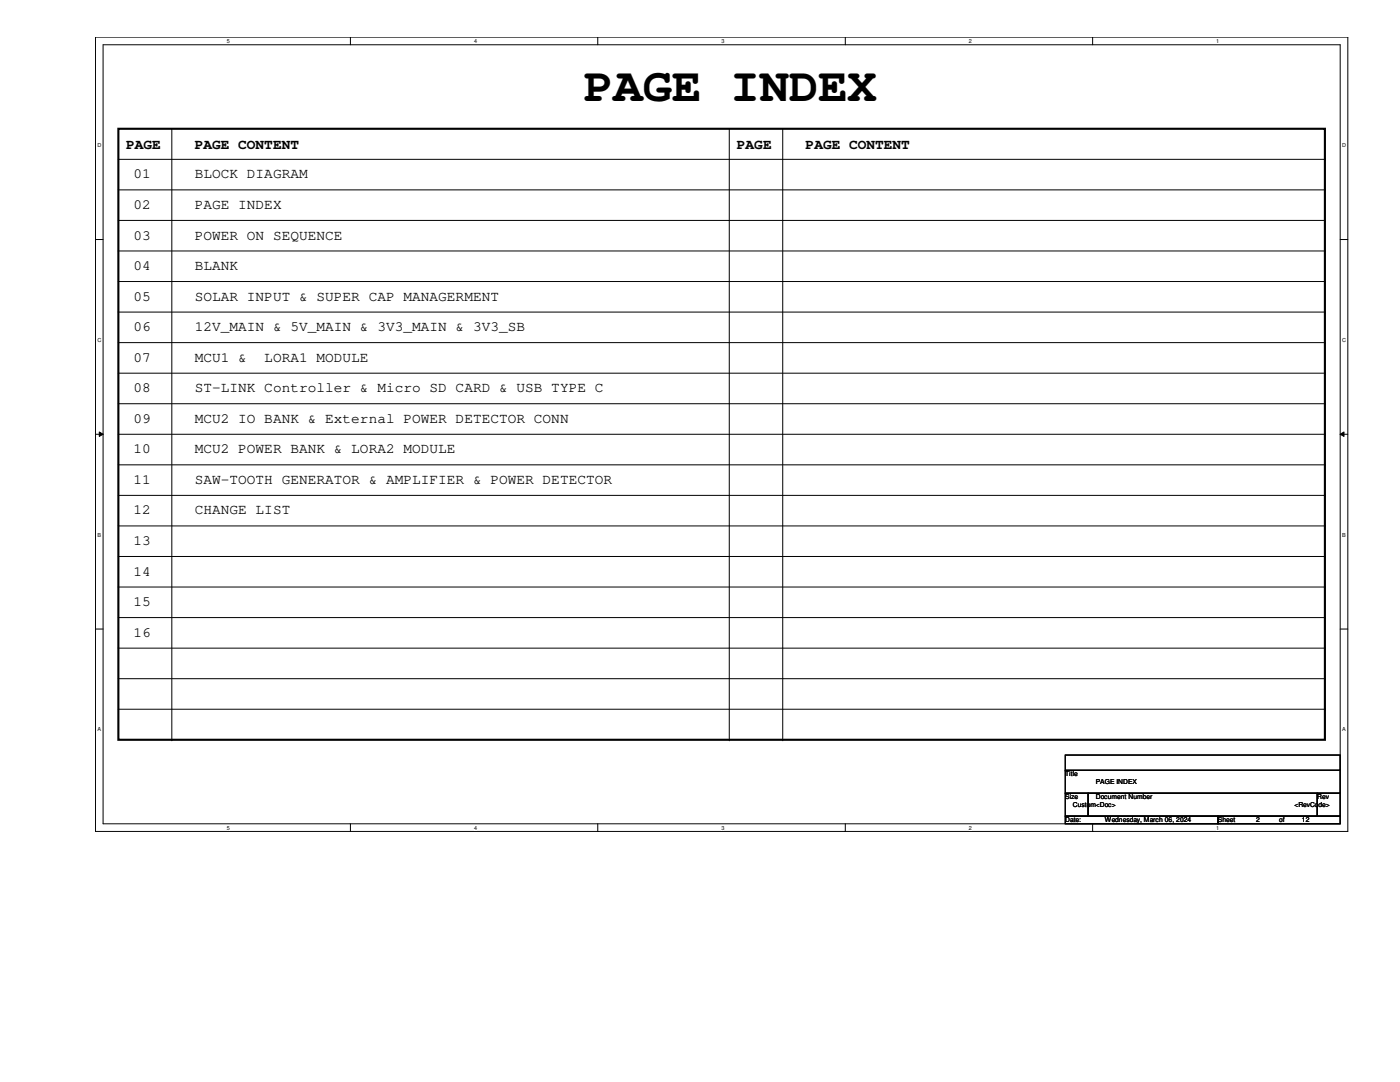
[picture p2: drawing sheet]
<svg xmlns="http://www.w3.org/2000/svg" width="279mm" height="216mm" viewBox="0 0 279 216" stroke-linecap="round" stroke-linejoin="round" font-family="sans-serif">
<defs><g id="words">
<text font-size="9.7" x="116.6" y="20.2">PAGE INDEX</text>
<g font-size="2.9">
<text x="25.1" y="29.6">PAGE</text>
<text x="38.9" y="29.6">PAGE CONTENT</text>
<text x="147.1" y="29.6">PAGE</text>
<text x="160.8" y="29.6">PAGE CONTENT</text>
<text x="26.7" y="35.6">01</text>
<text x="38.9" y="35.6">BLOCK DIAGRAM</text>
<text x="26.7" y="41.7">02</text>
<text x="38.9" y="41.7">PAGE INDEX</text>
<text x="26.7" y="47.8">03</text>
<text x="38.9" y="47.8">POWER ON SEQUENCE</text>
<text x="26.7" y="53.9">04</text>
<text x="38.9" y="53.9">BLANK</text>
<text x="26.7" y="60">05</text>
<text x="38.9" y="60">SOLAR INPUT &amp; SUPER CAP MANAGERMENT</text>
<text x="26.7" y="66.1">06</text>
<text x="38.9" y="66.1">12V_MAIN &amp; 5V_MAIN &amp; 3V3_MAIN &amp; 3V3_SB</text>
<text x="26.7" y="72.2">07</text>
<text x="38.9" y="72.2">MCU1 &amp;</text>
<text x="52.7" y="72.2">LORA1 MODULE</text>
<text x="26.7" y="78.3">08</text>
<text x="38.9" y="78.3">ST-LINK Controller &amp; Micro SD CARD &amp; USB TYPE C</text>
<text x="26.7" y="84.4">09</text>
<text x="38.9" y="84.4">MCU2 IO BANK &amp; External POWER DETECTOR CONN</text>
<text x="26.7" y="90.5">10</text>
<text x="38.9" y="90.5">MCU2 POWER BANK &amp; LORA2 MODULE</text>
<text x="26.7" y="96.6">11</text>
<text x="38.9" y="96.6">SAW-TOOTH GENERATOR &amp; AMPLIFIER &amp; POWER DETECTOR</text>
<text x="26.7" y="102.7">12</text>
<text x="38.9" y="102.7">CHANGE LIST</text>
<text x="26.7" y="108.8">13</text>
<text x="26.7" y="114.9">14</text>
<text x="26.7" y="120.9">15</text>
<text x="26.7" y="127">16</text>
</g>
<g font-size="1.4">
<text x="212.6" y="154.9">Title</text>
<text x="212.6" y="159.5">Size</text>
<text x="214.1" y="161">Custom&lt;Doc&gt;</text>
<text x="218.7" y="159.5">Document Number</text>
<text x="218.7" y="156.5">PAGE INDEX</text>
<text x="258.3" y="161">&lt;RevCode&gt;</text>
<text x="262.9" y="159.5">Rev</text>
<text x="212.6" y="164.1">Date:</text>
<text x="220.5" y="164.1">Wednesday, March 06, 2024</text>
<text x="243.1" y="164.1">Sheet</text>
<text x="250.7" y="164.1">2</text>
<text x="255.3" y="164.1">of</text>
<text x="259.8" y="164.1">12</text>
</g>
<g font-size="1.1">
<text x="45.3" y="8.6">5</text>
<text x="94.6" y="8.6">4</text>
<text x="144" y="8.6">3</text>
<text x="193.4" y="8.6">2</text>
<text x="242.7" y="8.6">1</text>
<text x="19.4" y="29.3">D</text>
<text x="267.8" y="29.3">D</text>
<text x="19.4" y="68.2">C</text>
<text x="267.8" y="68.2">C</text>
<text x="19.4" y="107.1">B</text>
<text x="267.8" y="107.1">B</text>
<text x="19.4" y="145.9">A</text>
<text x="267.8" y="145.9">A</text>
<text x="45.3" y="165.5">5</text>
<text x="94.6" y="165.5">4</text>
<text x="144" y="165.5">3</text>
<text x="193.4" y="165.5">2</text>
<text x="242.7" y="165.5">1</text>
</g>
</g></defs>
<path d="M19.1 7.4h249.9v158.5h-249.9zM20.6 8.9h246.9v155.5h-246.9z" fill="none" stroke="#000" stroke-width=".2"/>
<g fill="#fff">
<path d="M45.3 7.6h.5v1.2h-.5z"/>
<path d="M45.3 164.5h.5v1.2h-.5z"/>
</g>
<path d="M69.9 7.4v1.5M69.9 164.4v1.5" fill="none" stroke="#000" stroke-width=".2"/>
<g fill="#fff">
<path d="M94.6 7.6h.6v1.2h-.6z"/>
<path d="M94.6 164.5h.6v1.2h-.6z"/>
</g>
<path d="M119.3 7.4v1.5M119.3 164.4v1.5" fill="none" stroke="#000" stroke-width=".2"/>
<g fill="#fff">
<path d="M144 7.6h.6v1.2h-.6z"/>
<path d="M144 164.5h.6v1.2h-.6z"/>
</g>
<path d="M168.7 7.4v1.5M168.7 164.4v1.5" fill="none" stroke="#000" stroke-width=".2"/>
<g fill="#fff">
<path d="M193.4 7.6h.6v1.2h-.6z"/>
<path d="M193.4 164.5h.6v1.2h-.6z"/>
</g>
<path d="M218.1 7.4v1.5M218.1 164.4v1.5" fill="none" stroke="#000" stroke-width=".2"/>
<g fill="#fff">
<path d="M242.7 7.6h.6v1.2h-.6z"/>
<path d="M242.7 164.5h.6v1.2h-.6z"/>
<path d="M19.4 28.4h.8v1.1h-.8z"/>
<path d="M267.8 28.4h.8v1.1h-.8z"/>
<path d="M19.4 67.2h.8v1.2h-.8z"/>
<path d="M267.8 67.2h.8v1.2h-.8z"/>
</g>
<path d="M19.1 47.8h1.5M267.5 47.8h1.5" fill="none" stroke="#000" stroke-width=".2"/>
<g fill="#fff">
<path d="M19.4 106.1h.8v1.2h-.8z"/>
<path d="M267.8 106.1h.8v1.2h-.8z"/>
</g>
<path d="M19.1 86.7h1.5M19.8 86.2l.8 .5-.8 .4zM267.5 86.7l.7-.5v.9zM267.5 86.7h1.5" fill="none" stroke="#000" stroke-width=".2"/>
<path d="M19.8 86.2l.8 .5-.8 .4zM267.5 86.7l.7-.5v.9z" fill="#000"/>
<g fill="#fff">
<path d="M19.4 144.9h.8v1.2h-.8z"/>
<path d="M267.8 144.9h.8v1.2h-.8z"/>
</g>
<g fill="none" stroke="#000" stroke-width=".2">
<path d="M23.6 31.8h240.8M23.6 37.9h240.8M34.3 25.7v121.9M145.5 25.7v121.9M156.2 25.7v121.9M264.4 31.8h.1M264.4 37.9h.1M23.6 44h240.8M23.6 50.1h240.8M23.6 56.2h240.8M264.4 44h.1M264.4 50.1h.1"/>
<path d="M264.4 56.2h.1M23.6 62.3h240.8M23.6 68.4h240.8M23.6 74.5h240.8M264.4 62.3h.1M264.4 68.4h.1M264.4 74.5h.1M23.6 80.6h240.8M23.6 86.7h240.8M23.6 92.8h240.8M23.6 98.8h240.8M264.4 80.6h.1"/>
<path d="M264.4 86.7h.1M264.4 92.8h.1M264.4 98.8h.1M23.6 104.9h240.8M23.6 111h240.8M23.6 117.1h240.8M264.4 104.9h.1M264.4 111h.1M264.4 117.1h.1M19.1 125.5h1.5M23.6 123.2h240.8M23.6 129.3h240.8"/>
<path d="M23.6 135.4h240.8M264.4 123.2h.1M264.4 129.3h.1M264.4 135.4h.1M267.5 125.5h1.5M23.6 141.5h240.8M34.3 147.6h.1M145.5 147.6h.1M156.2 147.6h.1M212.6 150.7h54.9v3h-54.9zM212.6 153.7h54.9v4.6h-54.9zM212.6 158.3h4.6v4.6h-4.6z"/>
<path d="M217.2 158.3h45.7v4.6h-45.7zM262.9 158.3h4.6v4.6h-4.6zM264.4 141.5h.1M212.6 162.9h30.5v1.5h-30.5zM243.1 162.9h24.4v1.5h-24.4z"/>
</g>
<path d="M23.6 25.7h240.8v121.9h-240.8z" fill="none" stroke="#000" stroke-width=".42"/>
<use href="#words"/>
</svg>
